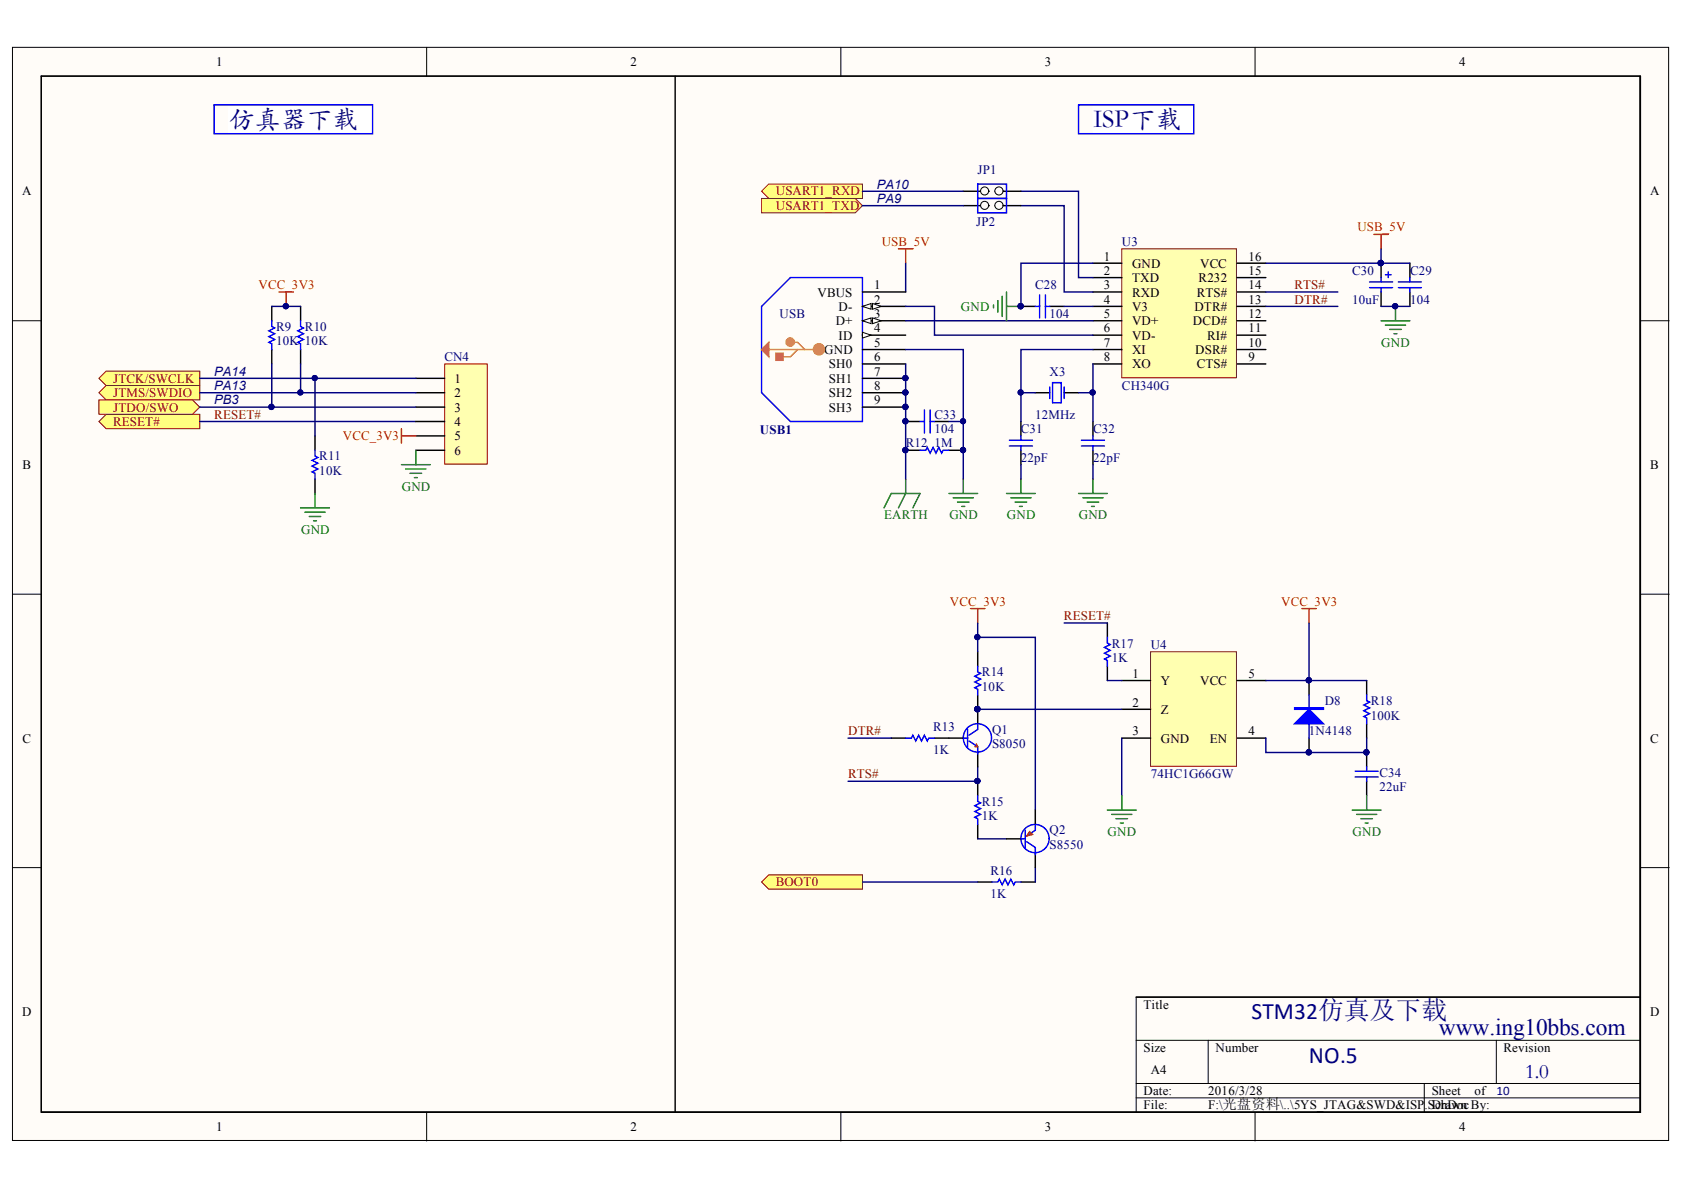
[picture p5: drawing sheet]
<svg xmlns="http://www.w3.org/2000/svg" width="297mm" height="210mm" viewBox="0 0 297 210" stroke-linecap="round" stroke-linejoin="round" font-family="sans-serif">
<defs><g id="words">
<g font-size="4.6" fill="#000080">
<text x="40.3" y="22.4">仿真器下载</text>
<text x="192.8" y="22.4">ISP下载</text>
</g>
<g font-size="4.1" fill="#000080">
<text x="220.7" y="179.8">STM32仿真及下载</text>
<text x="253.8" y="182.6">www.ing10bbs.com</text>
<text x="230.9" y="187.5">NO.5</text>
</g>
<text font-size="3.6" fill="#000080" x="269" y="190.2">1.0</text>
<g font-size="2.3">
<text x="38.1" y="11.7">1</text>
<text x="111.2" y="11.7">2</text>
<text x="184.3" y="11.7">3</text>
<text x="257.4" y="11.7">4</text>
<text x="3.9" y="34.5">A</text>
<text x="291.1" y="34.5">A</text>
<text x="194.7" y="46">1</text>
<text x="199.7" y="47.2">GND</text>
<text x="211.7" y="47.2">VCC</text>
<text x="220.2" y="46">16</text>
<text x="144.2" y="52.3">VBUS</text>
<text x="154.2" y="51">1</text>
<text x="154.2" y="53.6">2</text>
<text x="194.7" y="48.5">2</text>
<text x="194.7" y="51">3</text>
<text x="194.7" y="53.6">4</text>
<text x="199.7" y="49.8">TXD</text>
<text x="199.7" y="52.3">RXD</text>
<text x="211.1" y="52.3">RTS#</text>
<text x="211.4" y="49.8">R232</text>
<text x="220.2" y="53.6">13</text>
<text x="220.2" y="51">14</text>
<text x="220.2" y="48.5">15</text>
<text x="147.4" y="57.4">D+</text>
<text x="147.9" y="54.8">D-</text>
<text x="147.9" y="59.9">ID</text>
<text x="154.2" y="56.1">3</text>
<text x="154.2" y="58.6">4</text>
<text x="194.7" y="56.1">5</text>
<text x="194.7" y="58.6">6</text>
<text x="199.7" y="54.8">V3</text>
<text x="199.7" y="57.4">VD+</text>
<text x="199.7" y="59.9">VD-</text>
<text x="210.4" y="57.4">DCD#</text>
<text x="210.7" y="54.8">DTR#</text>
<text x="213" y="59.9">RI#</text>
<text x="220.2" y="58.6">11</text>
<text x="220.2" y="56.1">12</text>
<text x="145.4" y="62.4">GND</text>
<text x="146.2" y="65">SH0</text>
<text x="154.2" y="61.2">5</text>
<text x="154.2" y="63.7">6</text>
<text x="194.7" y="61.2">7</text>
<text x="194.7" y="63.7">8</text>
<text x="199.7" y="62.4">XI</text>
<text x="199.7" y="65">XO</text>
<text x="210.8" y="62.4">DSR#</text>
<text x="211.1" y="65">CTS#</text>
<text x="220.2" y="63.7">9</text>
<text x="220.2" y="61.2">10</text>
<text x="80.2" y="67.5">1</text>
<text x="80.2" y="70.1">2</text>
<text x="146.2" y="67.5">SH1</text>
<text x="146.2" y="70.1">SH2</text>
<text x="154.2" y="66.2">7</text>
<text x="154.2" y="71.3">9</text>
<text x="154.2" y="68.8">8</text>
<text x="80.2" y="72.6">3</text>
<text x="80.2" y="75.1">4</text>
<text x="80.2" y="77.7">5</text>
<text x="146.2" y="72.6">SH3</text>
<text x="4" y="82.7">B</text>
<text x="80.2" y="80.2">6</text>
<text x="291.1" y="82.7">B</text>
<text x="199.8" y="119.6">1</text>
<text x="220.2" y="119.6">5</text>
<text x="199.8" y="124.6">2</text>
<text x="204.7" y="120.8">Y</text>
<text x="204.7" y="125.9">Z</text>
<text x="211.7" y="120.8">VCC</text>
<text x="4" y="131">C</text>
<text x="199.8" y="129.7">3</text>
<text x="204.7" y="131">GND</text>
<text x="213.4" y="131">EN</text>
<text x="220.2" y="129.7">4</text>
<text x="291.1" y="131">C</text>
<text x="3.9" y="179.2">D</text>
<text x="201.7" y="177.9">Title</text>
<text x="291.1" y="179.2">D</text>
<text x="201.7" y="185.6">Size</text>
<text x="214.4" y="185.6">Number</text>
<text x="265.2" y="185.6">Revision</text>
<text x="203" y="189.4">A4</text>
<text x="201.7" y="193.2">Date:</text>
<text x="201.7" y="195.7">File:</text>
<text x="213.1" y="193.2">2016/3/28</text>
<text x="213.1" y="195.7">F:\光盘资料\..\5YS_JTAG&amp;SWD&amp;ISP.SchDocBy:</text>
<text x="252.5" y="193.2">Sheet</text>
<text x="252.5" y="195.7">Drawn</text>
<text x="260.1" y="193.2">of</text>
<text x="38.1" y="199.5">1</text>
<text x="111.2" y="199.5">2</text>
<text x="184.3" y="199.5">3</text>
<text x="257.4" y="199.5">4</text>
</g>
<g font-size="2.3" fill="#800000">
<text x="136.8" y="34.5">USART1_RXD</text>
<text x="136.8" y="37">USART1_TXD</text>
<text x="228.3" y="53.6">DTR#</text>
<text x="228.3" y="51">RTS#</text>
<text x="20" y="70.1">JTMS/SWDIO</text>
<text x="20" y="67.5">JTCK/SWCLK</text>
<text x="20" y="75.1">RESET#</text>
<text x="20" y="72.6">JTDO/SWO</text>
<text x="37.8" y="73.9">RESET#</text>
<text x="187.7" y="109.4">RESET#</text>
<text x="149.6" y="129.7">DTR#</text>
<text x="149.6" y="137.3">RTS#</text>
<text x="136.8" y="156.3">BOOT0</text>
</g>
<g font-size="2.3" fill="#000080">
<text x="154.7" y="33.3">PA10</text>
<text x="154.7" y="35.8">PA9</text>
<text x="172.4" y="30.7">JP1</text>
<text x="172.2" y="39.8">JP2</text>
<text x="197.9" y="43.4">U3</text>
<text x="182.6" y="51">C28</text>
<text x="238.5" y="53.6">10uF</text>
<text x="238.5" y="48.5">C30</text>
<text x="248.7" y="53.6">104</text>
<text x="248.7" y="48.5">C29</text>
<text x="48.7" y="58.4">R9</text>
<text x="53.8" y="58.4">R10</text>
<text x="137.5" y="56.1">USB</text>
<text x="185.1" y="56.1">104</text>
<text x="48.7" y="60.9">10K 10K</text>
<text x="78.4" y="63.7">CN4</text>
<text x="37.8" y="66.2">PA14</text>
<text x="37.8" y="71.3">PB3</text>
<text x="37.8" y="68.8">PA13</text>
<text x="185.1" y="66.2">X3</text>
<text x="197.9" y="68.8">CH340G</text>
<text x="134" y="76.6">USB1</text>
<text x="164.8" y="76.4">104</text>
<text x="164.8" y="73.9">C33</text>
<text x="180.1" y="76.4">C31</text>
<text x="182.6" y="73.9">12MHz</text>
<text x="192.8" y="76.4">C32</text>
<text x="56.3" y="83.7">10K</text>
<text x="56.3" y="81.2">R11</text>
<text x="159.8" y="78.9">R12</text>
<text x="164.8" y="78.9">1M</text>
<text x="180.1" y="81.5">22pF</text>
<text x="192.8" y="81.5">22pF</text>
<text x="173.2" y="119.3">R14</text>
<text x="196.1" y="116.8">1K</text>
<text x="196.1" y="114.2">R17</text>
<text x="203" y="114.5">U4</text>
<text x="173.2" y="121.8">10K</text>
<text x="233.7" y="124.4">D8</text>
<text x="241.8" y="124.4">R18</text>
<text x="164.6" y="128.9">R13</text>
<text x="175" y="129.4">Q1</text>
<text x="175" y="132">S8050</text>
<text x="230.9" y="129.7">1N4148</text>
<text x="241.8" y="126.9">100K</text>
<text x="164.6" y="133">1K</text>
<text x="203" y="137.3">74HC1G66GW</text>
<text x="243.3" y="137.1">C34</text>
<text x="173.2" y="142.1">R15</text>
<text x="243.3" y="139.6">22uF</text>
<text x="173.2" y="144.7">1K</text>
<text x="185.1" y="147.2">Q2</text>
<text x="185.1" y="149.7">S8550</text>
<text x="174.7" y="154.3">R16</text>
<text x="174.7" y="158.3">1K</text>
<text x="263.9" y="193.1">10</text>
</g>
<g font-size="2.3" fill="#f00">
<text x="239.4" y="40.8">USB_5V</text>
<text x="155.5" y="43.4">USB_5V</text>
<text x="45.6" y="51">VCC_3V3</text>
<text x="60.5" y="77.7">VCC_3V3</text>
<text x="167.5" y="106.9">VCC_3V3</text>
<text x="226" y="106.9">VCC_3V3</text>
</g>
<g font-size="2.3" fill="#008000">
<text x="169.5" y="54.8">GND</text>
<text x="243.7" y="61.2">GND</text>
<text x="70.9" y="86.5">GND</text>
<text x="53.1" y="94.1">GND</text>
<text x="156" y="91.6">EARTH</text>
<text x="167.5" y="91.6">GND</text>
<text x="177.6" y="91.6">GND</text>
<text x="190.3" y="91.6">GND</text>
<text x="195.4" y="147.4">GND</text>
<text x="238.6" y="147.4">GND</text>
</g>
</g></defs>
<g fill="#fffcf8" stroke="#000" stroke-width=".18">
<path d="M2.2 8.4h292.1v192.8h-292.1z"/>
<path d="M7.3 13.4h281.9v182.7h-281.9z"/>
</g>
<g fill="none" stroke="#000" stroke-width=".18">
<path d="M75.3 8.4v5M148.3 8.4v5M221.4 8.4v5M2.2 56.6h5.1M289.3 56.6h5.1M2.2 104.8h5.1M289.3 104.8h5.1M2.2 153h5.1M289.3 153h5.1M289.3 175.9h-88.9v20.3M75.3 196.2v5.1M148.3 196.2v5.1"/>
<path d="M200.4 183.5h88.9M200.4 191.1h88.9M200.4 193.7h88.9M213.1 183.5v7.6M221.4 196.2v5.1M251.2 191.1v5.1M263.9 183.5v7.6"/>
</g>
<g fill="#ffff80" stroke="#800000" stroke-width=".18">
<path d="M17.4 74.3l1.3-1.2h16.5v2.5h-16.5z" fill-rule="evenodd"/>
<path d="M17.4 69.3l1.3-1.3h16.5v2.5h-16.5z" fill-rule="evenodd"/>
<path d="M17.4 66.7l1.3-1.2h16.5v2.5h-16.5z" fill-rule="evenodd"/>
<path d="M17.4 70.5h16.6l1.2 1.3-1.2 1.3h-16.6z" fill-rule="evenodd"/>
</g>
<path d="M119.1 13.4v182.8M47.9 54v2.6M53 54v2.6M47.9 61.7v2.5M53 61.7v2.5M55.6 76.9v2.5M55.6 84.5v2.5" fill="none" stroke="#000" stroke-width=".25"/>
<path d="M47.9 56.6v1l.5 .2-1 .6 1 .5-1 .5 1 .5-1 .5 .5 .2v1.1M53 56.6v1l.5 .2-1 .6 1 .5-1 .5 1 .5-1 .5 .5 .2v1.1M55.6 79.4v1l.5 .3-1 .5 1 .5-1 .5 1 .5-1 .5 .5 .3v1" fill="none" stroke="#00f" stroke-width=".25"/>
<path d="M47.9 64.2v7.6M53 64.2v5.1" fill="none" stroke="#000080" stroke-width=".25"/>
<g fill="#000080" stroke="#000080" stroke-width=".18">
<circle cx="47.9" cy="71.8" r=".47"/>
<circle cx="53" cy="69.2" r=".46"/>
<circle cx="50.4" cy="54" r=".47"/>
</g>
<path d="M49.2 51.5h2.6M50.5 51.5v2.5" fill="none" stroke="#f00" stroke-width=".25"/>
<path d="M197.9 43.9h20.2v22.7h-20.2z" fill="#ffffb0" stroke="#800000" stroke-width=".18"/>
<g fill="none" stroke="#000" stroke-width=".25">
<path d="M192.8 46.4h5.1M192.8 49h5.1M192.8 51.5h5.1M192.8 54h5.1M192.8 56.6h5.1M192.8 59.1h5.1M218.2 46.4h5.1M218.2 49h5.1M218.2 51.5h5.1M218.2 54h5.1M218.2 56.6h5.1M218.2 59.1h5.1"/>
<path d="M192.8 61.7h5.1M192.8 64.2h5.1M218.2 61.7h5.1M218.2 64.2h5.1"/>
</g>
<g fill="#ffff80" stroke="#800000" stroke-width=".18">
<path d="M134.3 35h16.6l1.2 1.3-1.2 1.2h-16.6z" fill-rule="evenodd"/>
<path d="M134.3 33.7l1.3-1.2h16.5v2.5h-16.5z" fill-rule="evenodd"/>
</g>
<g fill="none" stroke="#000" stroke-width=".25">
<path d="M180.1 54h2.5M185.2 54h2.5M243.6 46.4v2.6M243.6 51.5v2.5M248.7 46.4v2.6M248.7 51.5v2.5M180.1 74.3v2.6M180.1 79.4v2.6M182.6 69.3h2.6M187.7 69.3h2.5M192.8 74.3v2.6M192.8 79.4v2.6"/>
<path d="M172.5 115v2.5M157.2 130.2h2.5M164.8 130.2h2.6M172.5 122.6v2.5M172.5 137.8v2.5M230.9 120v2.6M230.9 130.2v2.5M172.5 145.4v2.6M172.5 155.6h2.5M180.1 155.6h2.5"/>
</g>
<g fill="none" stroke="#00f" stroke-width=".25">
<path d="M182.6 54h.8M183.4 52v4.1M184.4 52v4.1M184.4 54h.8M241.6 50.7h4M241.6 49.7h4M243.6 49v.7M243.6 50.7v.8M244.4 48.5h1M244.9 48v1M246.7 50.7h4M246.7 49.7h4"/>
<path d="M248.7 49v.7M248.7 50.7v.8M178 77.6h4.1M178 78.7h4.1M180.1 76.9v.7M180.1 78.7v.7M185.2 68.3v2M185.7 67.5h1.5v3.5h-1.5zM187.7 68.3v2M190.8 77.6h4M190.8 78.7h4M192.8 76.9v.7"/>
<path d="M192.8 78.7v.7M172.5 117.5v1l.5 .3-1.1 .5 1.1 .5-1.1 .5 1.1 .5-1.1 .5 .6 .3v1M159.7 130.2h1.1l.2-.5 .5 1 .5-1 .5 1 .6-1 .5 1 .2-.5h1M230.9 122.6v7.6M172.5 140.3v1.1l.5 .2-1.1 .5 1.1 .5-1.1 .5 1.1 .5-1.1 .6 .6 .2v1M175 155.6h1l.3-.5 .5 1 .5-1 .5 1 .5-1 .5 1 .3-.5h1"/>
</g>
<g fill="none" stroke="#008000" stroke-width=".25">
<path d="M167.4 87h5.1M168.1 87.8h3.6M168.9 88.6h2M169.7 89.3h.5M169.9 84.5v2.5M177.5 87h5.1M178.3 87.8h3.6M179.1 88.6h2M179.8 89.3h.5M180.1 84.5v2.5M190.2 87h5.1M191 87.8h3.6"/>
<path d="M191.8 88.6h2M192.5 89.3h.5M192.8 84.5v2.5"/>
</g>
<path d="M158.5 43.9h2.5M159.7 43.9v2.5M242.3 41.4h2.6M243.6 41.4v2.5M171.2 107.3h2.5M172.5 107.3v2.6" fill="none" stroke="#f00" stroke-width=".25"/>
<path d="M159.7 46.4v5.1M180.1 69.3h2.5M190.2 69.3h2.6M192.8 64.2v10.1M192.8 61.7h-12.7v12.6M180.1 82v2.5M192.8 82v2.5" fill="none" stroke="#000080" stroke-width=".25"/>
<g fill="#000080" stroke="#000080" stroke-width=".18">
<circle cx="192.7" cy="69.2" r=".46"/>
<circle cx="180" cy="69.2" r=".46"/>
<circle cx="180" cy="54" r=".46"/>
<circle cx="243.5" cy="46.4" r=".47"/>
<circle cx="172.4" cy="137.8" r=".46"/>
<circle cx="172.4" cy="125.1" r=".47"/>
<circle cx="230.8" cy="132.7" r=".46"/>
<circle cx="230.9" cy="120" r=".46"/>
</g>
<g fill="#00f" stroke="#00f" stroke-width=".25">
<path d="M228.4 127.7l2.5-2.6 2.5 2.6z"/>
<path d="M228.4 124.9h5v.2h-5z" fill-rule="evenodd"/>
</g>
<path d="M202.9 115h15.2v20.2h-15.2z" fill="#ffffb0" stroke="#800000" stroke-width=".18"/>
<path d="M195.3 109.9v2.5M195.3 117.5v2.5M197.9 120h5M197.9 125.1h5M197.9 130.2h5M218.2 120h5.1M218.2 130.2h5.1M241.1 120v2.6M241.1 127.7v2.5M241.1 132.7v2.6M241.1 137.8v2.5" fill="none" stroke="#000" stroke-width=".25"/>
<path d="M35.2 74.3h38.2M172.5 109.9v5.1M172.5 112.4h10.1v30.5M187.7 109.9h7.6M230.9 109.9v10.1M149.6 130.2h7.6M172.5 135.3v2.5h-22.9M172.5 125.1h25.4M195.3 120h2.6M197.9 130.2v10.1M172.5 148h5M182.6 153v2.6" fill="none" stroke="#000080" stroke-width=".25"/>
<g fill="#000080" stroke="#000080" stroke-width=".18">
<circle cx="172.4" cy="112.4" r=".46"/>
<circle cx="172.4" cy="125.1" r=".47"/>
<circle cx="241" cy="132.7" r=".46"/>
<circle cx="230.9" cy="120" r=".46"/>
<circle cx="172.4" cy="137.8" r=".46"/>
</g>
<path d="M195.3 112.4v1l.5 .3-1 .5 1 .5-1 .5 1 .5-1 .5 .5 .3v1M239 136h4.1M239 137h4.1M241.1 122.6v1l.5 .2-1 .6 1 .5-1 .5 1 .5-1 .5 .5 .2v1.1M241.1 135.3v.7M241.1 137v.8" fill="none" stroke="#00f" stroke-width=".25"/>
<path d="M229.6 107.3h2.6M230.9 107.3v2.6" fill="none" stroke="#f00" stroke-width=".25"/>
<path d="M134.3 155.6l1.3-1.3h16.5v2.5h-16.5z" fill-rule="evenodd" fill="#ffff80" stroke="#800000" stroke-width=".18"/>
<path d="M152.1 155.6h20.4" fill="none" stroke="#000080" stroke-width=".25"/>
<path d="M134.3 54l5.1-5h12.7v25.3h-12.7l-5.1-5z" fill="none" stroke="#00f" stroke-width=".25"/>
<path d="M152.1 51.5h7.6M152.1 54h7.6" fill="none" stroke="#000" stroke-width=".25"/>
<g fill="#fffcf8" stroke="#000" stroke-width=".18">
<path d="M152.1 54l1.6-.5v1z"/>
<path d="M153.9 53.5l1.5 .5-1.5 .5z"/>
</g>
<path d="M152.1 56.6h7.6" fill="none" stroke="#000" stroke-width=".25"/>
<g fill="#fffcf8" stroke="#000" stroke-width=".18">
<path d="M152.1 56.6l1.6-.5v1z"/>
<path d="M153.9 56.1l1.5 .5-1.5 .5z"/>
</g>
<path d="M152.1 59.1h7.6" fill="none" stroke="#000" stroke-width=".25"/>
<path d="M152.1 58.6l1.6 .5-1.6 .5z" fill="#fffcf8" stroke="#000" stroke-width=".18"/>
<g fill="none" stroke="#000" stroke-width=".25">
<path d="M7.3 13.4h282v182.8h-282zM152.1 66.7h7.6M152.1 71.8h7.6M152.1 61.7h7.6M152.1 64.2h7.6M152.1 69.3h7.6M159.7 74.3h2.6M159.7 79.4h2.6M164.8 74.3h2.6M167.4 79.4h2.5M167.4 130.2h2.5M172.5 125.1v2.6"/>
<path d="M172.5 132.7v2.6M177.5 148h2.6M182.6 142.9v2.5M182.6 150.5v2.5M200.4 175.9h88.9"/>
</g>
<g fill="#000080" stroke="#000080" stroke-width=".18">
<circle cx="159.7" cy="66.7" r=".46"/>
<circle cx="159.7" cy="71.8" r=".46"/>
<circle cx="159.7" cy="69.2" r=".46"/>
<circle cx="159.7" cy="74.3" r=".46"/>
<circle cx="169.9" cy="79.4" r=".46"/>
<circle cx="159.7" cy="79.4" r=".46"/>
<circle cx="169.9" cy="74.3" r=".46"/>
<circle cx="180" cy="54" r=".46"/>
<circle cx="230.9" cy="120" r=".46"/>
<circle cx="230.8" cy="132.7" r=".46"/>
<circle cx="241" cy="132.7" r=".46"/>
<circle cx="246.1" cy="54" r=".47"/>
<circle cx="243.5" cy="46.4" r=".47"/>
<circle cx="172.4" cy="125.1" r=".47"/>
</g>
<path d="M134.3 61.7h10.2M139.4 60.4h1.3l1.3 1.3M140.7 61.7l-1.3 1.2h-1.3" fill="none" stroke="#fd8300" stroke-width=".25"/>
<g fill="none" stroke="#ff9c00" stroke-width="1.3">
<circle cx="139.4" cy="60.3" r=".2"/>
<circle cx="144.4" cy="61.6" r=".46"/>
</g>
<g fill="#f77800" stroke="#f77800" stroke-width=".25">
<path d="M134.3 61.7l1.3-1.3v2.5z"/>
<path d="M136.9 62.3h1.2v1.3h-1.2z" fill-rule="evenodd"/>
</g>
<g fill="none" stroke="#000080" stroke-width=".25">
<path d="M180.1 33.7h10.1v15.3h2.6M180.1 36.3h7.6v15.2h5.1M159.7 54h5.1v5.1h28M159.7 56.6h33.1M187.7 54h5.1M192.8 46.4h-12.7v7.6M223.3 46.4h25.4M223.3 51.5h12.7M223.3 54h12.7M243.6 54h5.1M243.6 43.9v2.5M159.7 64.2v20.3"/>
<path d="M159.7 61.7h10.2v22.8M167.4 74.3h2.5M223.3 120h17.8M223.3 130.2v2.5h17.8v-2.5"/>
</g>
<g fill="none" stroke="#00f" stroke-width=".25">
<path d="M37.8 18.5h27.9v5.1h-27.9zM190.2 18.5h20.4v5.1h-20.4zM162.3 79.4h1l.3-.5 .5 1 .5-1 .5 1 .5-1 .5 1 .3-.5h1M162.3 74.3h.8M163.1 72.3v4.1M164.1 72.3v4.1M164.1 74.3h.7M169.9 130.2h.8M170.7 128.7v3M170.9 130.7l1.6 1v1.3M172.5 127.7v1l-1.6 1M180.1 148h.6"/>
<path d="M180.8 146.4v3.1M181.1 148.5l1.5 1v1.3M182.6 145.4v1l-1.5 1.1"/>
<circle cx="172.4" cy="130.2" r="2.5"/>
<circle cx="182.6" cy="147.9" r="2.49"/>
</g>
<g fill="none" stroke="#008000" stroke-width=".25">
<path d="M175.3 53.8v.5M176 53v2.1M176.8 52.3v3.5M177.5 51.5v5.1M177.5 54h2.6M243.6 56.6h5.1M244.4 57.3h3.5M245.1 58.1h2.1M245.9 58.9h.5M246.1 54v2.6M53 89.6h5.1M53.8 90.3h3.5"/>
<path d="M54.5 91.1h2.1M55.3 91.9h.5M55.6 87v2.6M155.9 89.6l1.3-2.6h5.1l-1.3 2.6M159.7 84.5v2.5l-1.2 2.6M195.3 142.9h5.1M196.1 143.6h3.5M196.8 144.4h2.1M197.6 145.2h.5M197.9 140.3v2.6M238.5 142.9h5.1M239.3 143.6h3.5"/>
<path d="M240 144.4h2.1M240.8 145.2h.5M241.1 140.3v2.6"/>
</g>
<g fill="#fff" stroke="#fff" stroke-width=".18">
<path d="M40.3 18.5h25.3v5h-25.3z"/>
<path d="M192.8 18.5h17.7v5h-17.7z"/>
</g>
<path d="M172.2 131.2l.3 .5h-.6" fill="none" stroke="#ee0e22" stroke-width=".25"/>
<path d="M181.6 146.7l.5 .5-1 .3z" fill="none" stroke="#f00" stroke-width=".25"/>
<path d="M78.4 64.2h7.6v17.7h-7.6z" fill="#ffffb0" stroke="#800000" stroke-width=".18"/>
<path d="M169.9 33.7h4.6M73.4 66.7h5M73.4 69.3h5M73.4 71.8h5M73.4 74.3h5M73.4 76.9h5M73.4 79.4h5" fill="none" stroke="#000" stroke-width=".25"/>
<path d="M73.4 79.4v2.6M70.8 82h5.1M71.6 82.7h3.5M72.3 83.5h2.1M73.1 84.2h.5" fill="none" stroke="#008000" stroke-width=".25"/>
<path d="M70.8 75.6v2.6M70.8 76.9h2.6" fill="none" stroke="#f00" stroke-width=".25"/>
<path d="M47.9 54h5.1M35.2 66.7h38.2M35.2 71.8h38.2M35.2 69.3h38.2M55.6 66.7v10.2" fill="none" stroke="#000080" stroke-width=".25"/>
<g fill="#000080" stroke="#000080" stroke-width=".18">
<circle cx="50.4" cy="54" r=".47"/>
<circle cx="55.5" cy="66.7" r=".46"/>
<circle cx="47.9" cy="71.8" r=".47"/>
<circle cx="53" cy="69.2" r=".46"/>
</g>
<circle cx="173.7" cy="33.7" r=".71" fill="#fffcf8" stroke="#000" stroke-width=".18"/>
<path d="M175.5 33.7h4.6" fill="none" stroke="#000" stroke-width=".25"/>
<circle cx="176.2" cy="33.7" r=".72" fill="#fffcf8" stroke="#000" stroke-width=".18"/>
<path d="M172.5 32.5h5v2.5h-5z" fill="none" stroke="#00f" stroke-width=".25"/>
<path d="M169.9 36.3h4.6" fill="none" stroke="#000" stroke-width=".25"/>
<circle cx="173.7" cy="36.2" r=".71" fill="#fffcf8" stroke="#000" stroke-width=".18"/>
<path d="M175.5 36.3h4.6" fill="none" stroke="#000" stroke-width=".25"/>
<circle cx="176.2" cy="36.2" r=".72" fill="#fffcf8" stroke="#000" stroke-width=".18"/>
<path d="M172.5 35h5v2.5h-5z" fill="none" stroke="#00f" stroke-width=".25"/>
<path d="M152.1 33.7h17.8M152.1 36.3h17.8" fill="none" stroke="#000080" stroke-width=".25"/>
<use href="#words"/>
</svg>
